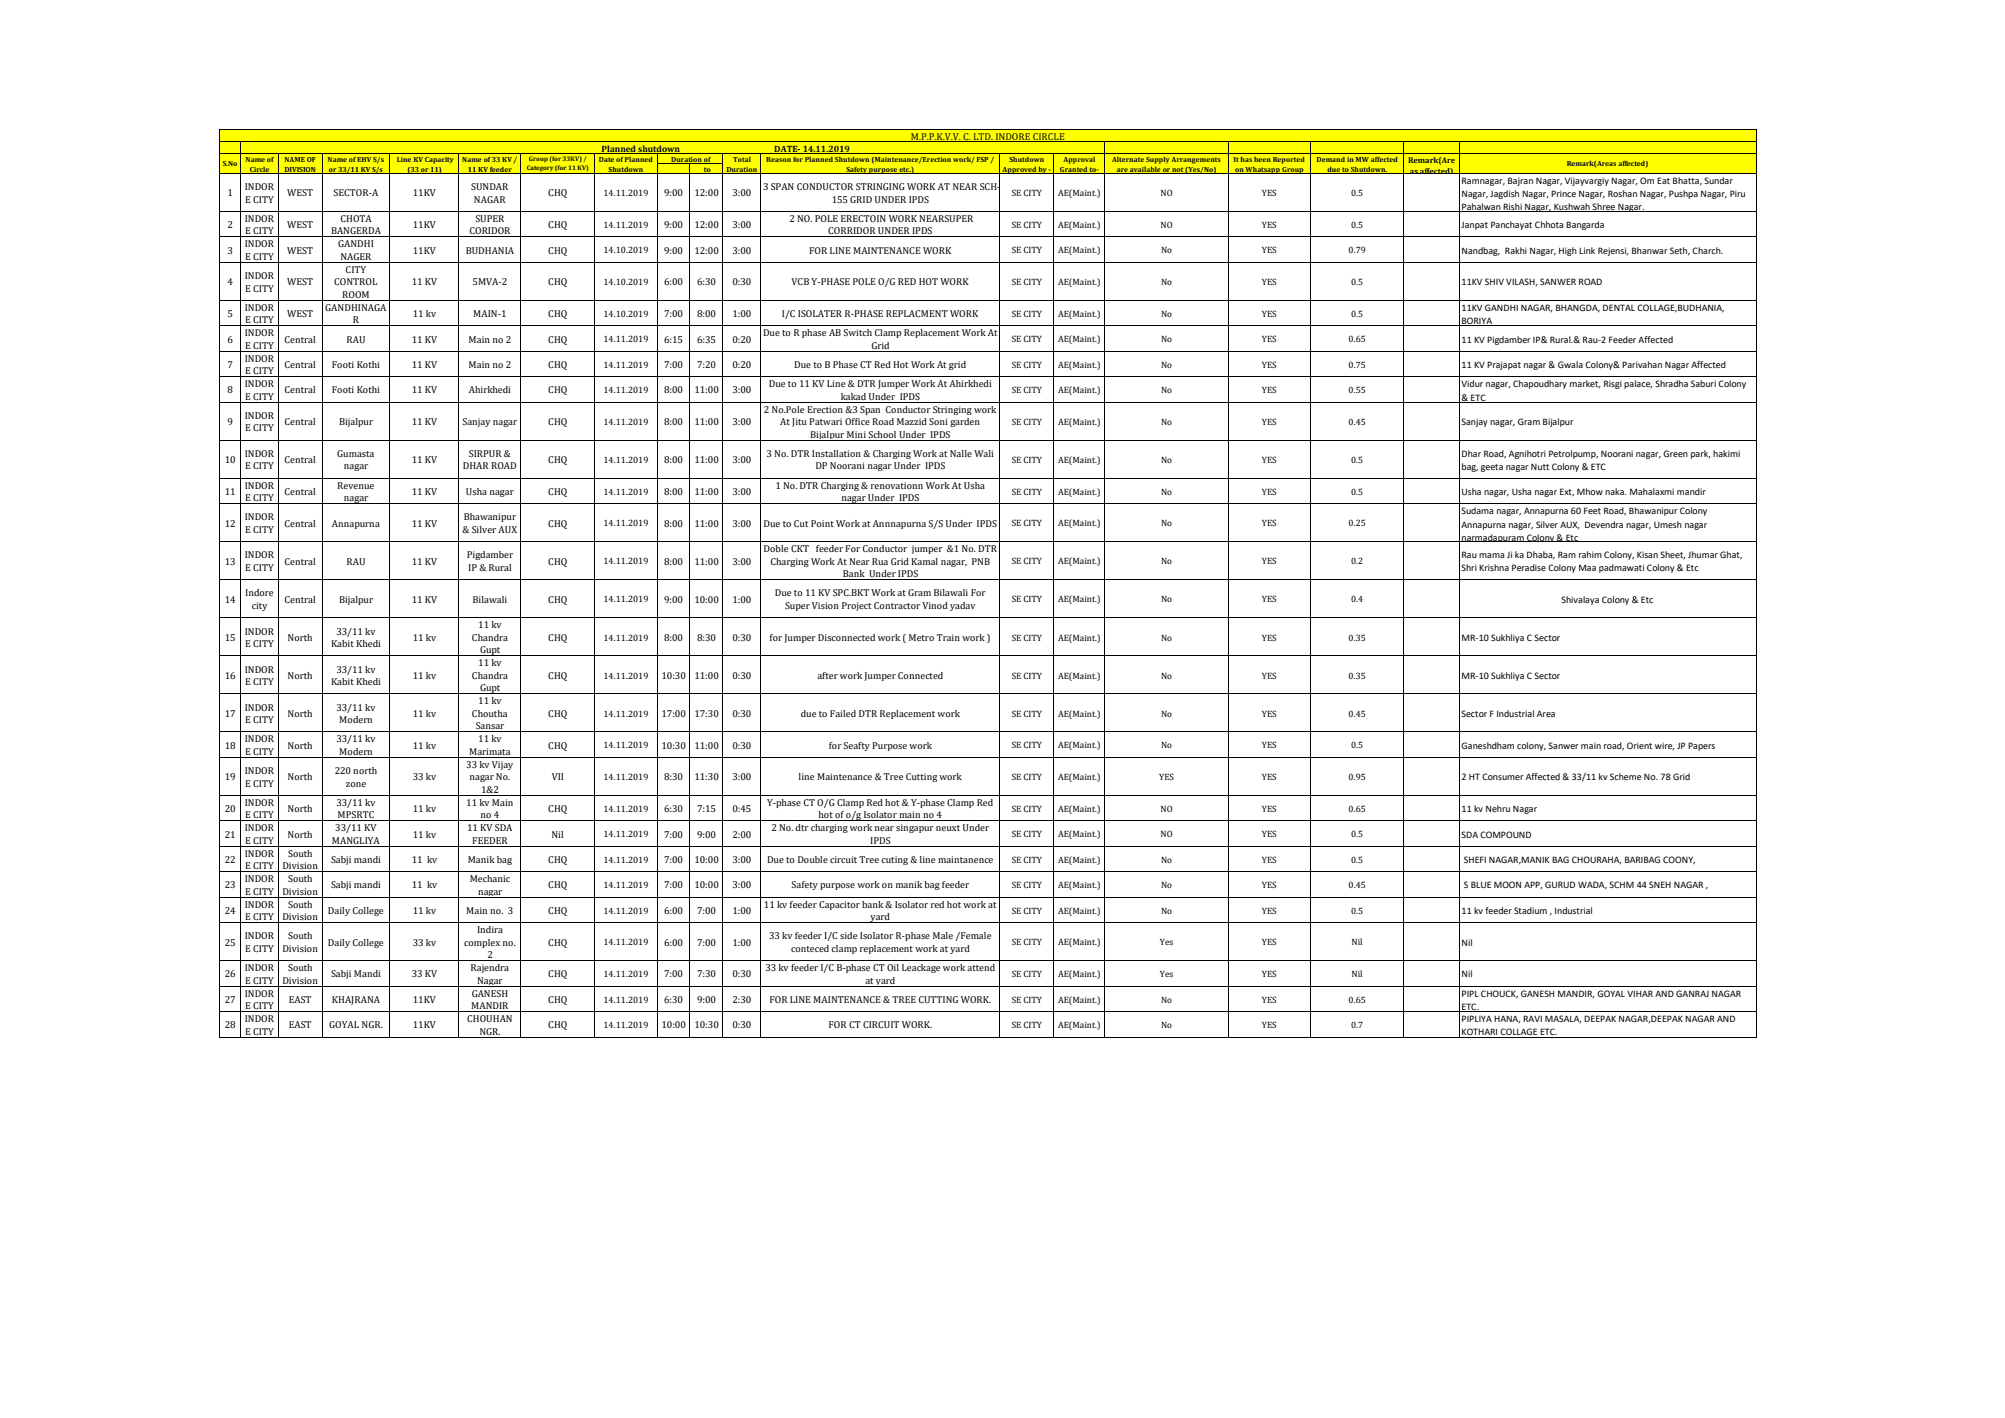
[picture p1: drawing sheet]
<svg xmlns="http://www.w3.org/2000/svg" width="297mm" height="210mm" viewBox="0 0 297 210" stroke-linecap="round" stroke-linejoin="round" font-family="sans-serif">
<defs><g id="words">
<g font-size="1.5">
<text x="134.9" y="20.7">M.P.P.K.V.V. C. LTD. INDORE CIRCLE</text>
<text x="33.7" y="29.1">1</text>
<text x="36.2" y="28.2">INDOR</text>
<text x="42.5" y="29.1">WEST</text>
<text x="49.4" y="29.1">SECTOR-A</text>
<text x="61.1" y="29.1">11KV</text>
<text x="69.8" y="28.2">SUNDAR</text>
<text x="81.2" y="29.1">CHQ</text>
<text x="98.3" y="29.1">9:00</text>
<text x="102.8" y="29.1">12:00</text>
<text x="108.5" y="29.1">3:00</text>
<text x="113" y="28.2">3 SPAN CONDUCTOR STRINGING WORK AT NEAR SCH-</text>
<text x="216.4" y="27.3">Ramnagar, Bajran Nagar, Vijayvargiy Nagar, Om Eat Bhatta, Sundar</text>
<text x="216.4" y="29.2">Nagar, Jagdish Nagar, Prince Nagar, Roshan Nagar, Pushpa Nagar, Piru</text>
<text x="33.7" y="33.8">2</text>
<text x="36.2" y="32.9">INDOR</text>
<text x="36.3" y="30">E CITY</text>
<text x="36.3" y="34.7">E CITY</text>
<text x="42.5" y="33.8">WEST</text>
<text x="49" y="34.7">BANGERDA</text>
<text x="50.4" y="32.9">CHOTA</text>
<text x="61.1" y="33.8">11KV</text>
<text x="69.5" y="34.7">CORIDOR</text>
<text x="70.2" y="30">NAGAR</text>
<text x="70.4" y="32.9">SUPER</text>
<text x="81.2" y="33.8">CHQ</text>
<text x="98.3" y="33.8">9:00</text>
<text x="102.8" y="33.8">12:00</text>
<text x="108.5" y="33.8">3:00</text>
<text x="116.9" y="32.9">2 NO. POLE ERECTOIN WORK NEARSUPER</text>
<text x="122.7" y="34.7">CORRIDOR UNDER IPDS</text>
<text x="123.2" y="30">155 GRID UNDER IPDS</text>
<text x="216.4" y="31.2">Pahalwan Rishi Nagar, Kushwah Shree Nagar.</text>
<text x="216.4" y="33.8">Janpat Panchayat Chhota Bangarda</text>
<text x="33.7" y="37.5">3</text>
<text x="36.2" y="36.6">INDOR</text>
<text x="36.2" y="41.3">INDOR</text>
<text x="36.3" y="38.5">E CITY</text>
<text x="42.5" y="37.5">WEST</text>
<text x="50.1" y="36.6">GANDHI</text>
<text x="50.4" y="38.5">NAGER</text>
<text x="51.2" y="40.4">CITY</text>
<text x="61.1" y="37.5">11KV</text>
<text x="69" y="37.5">BUDHANIA</text>
<text x="81.2" y="37.5">CHQ</text>
<text x="98.3" y="37.5">9:00</text>
<text x="102.8" y="37.5">12:00</text>
<text x="108.5" y="37.5">3:00</text>
<text x="119.8" y="37.5">FOR LINE MAINTENANCE WORK</text>
<text x="216.4" y="37.5">Nandbag, Rakhi Nagar, High Link Rejensi, Bhanwar Seth, Charch.</text>
<text x="33.7" y="42.3">4</text>
<text x="33.7" y="47">5</text>
<text x="36.2" y="46">INDOR</text>
<text x="36.3" y="43.2">E CITY</text>
<text x="36.3" y="47.9">E CITY</text>
<text x="42.5" y="42.3">WEST</text>
<text x="42.5" y="47">WEST</text>
<text x="48.2" y="46">GANDHINAGA</text>
<text x="49.5" y="42.3">CONTROL</text>
<text x="50.7" y="44.1">ROOM</text>
<text x="52.2" y="47.9">R</text>
<text x="61" y="42.3">11 KV</text>
<text x="61.1" y="47">11 kv</text>
<text x="70" y="42.3">5MVA-2</text>
<text x="70.1" y="47">MAIN-1</text>
<text x="81.2" y="42.3">CHQ</text>
<text x="81.2" y="47">CHQ</text>
<text x="98.3" y="42.3">6:00</text>
<text x="98.3" y="47">7:00</text>
<text x="103.2" y="42.3">6:30</text>
<text x="103.2" y="47">8:00</text>
<text x="108.5" y="42.3">0:30</text>
<text x="108.5" y="47">1:00</text>
<text x="115.8" y="47">I/C ISOLATER R-PHASE REPLACMENT WORK</text>
<text x="117.2" y="42.3">VCB Y-PHASE POLE O/G RED HOT WORK</text>
<text x="216.4" y="42.3">11KV SHIV VILASH, SANWER ROAD</text>
<text x="216.4" y="46.1">11KV GANDHI NAGAR, BHANGDA, DENTAL COLLAGE,BUDHANIA,</text>
<text x="33.7" y="50.7">6</text>
<text x="36.2" y="49.8">INDOR</text>
<text x="36.2" y="53.6">INDOR</text>
<text x="36.3" y="51.7">E CITY</text>
<text x="42.1" y="50.7">Central</text>
<text x="51.3" y="50.7">RAU</text>
<text x="61" y="50.7">11 KV</text>
<text x="69.4" y="50.7">Main no 2</text>
<text x="81.2" y="50.7">CHQ</text>
<text x="98.3" y="50.7">6:15</text>
<text x="103.2" y="50.7">6:35</text>
<text x="108.5" y="50.7">0:20</text>
<text x="113" y="49.8">Due to R phase AB Switch Clamp Replacement Work At</text>
<text x="129" y="51.7">Grid</text>
<text x="216.4" y="48">BORIYA</text>
<text x="216.4" y="50.7">11 KV Pigdamber IP&amp; Rural.&amp; Rau-2 Feeder Affected</text>
<text x="33.7" y="54.5">7</text>
<text x="33.7" y="58.3">8</text>
<text x="36.2" y="57.3">INDOR</text>
<text x="36.3" y="55.4">E CITY</text>
<text x="36.3" y="59.2">E CITY</text>
<text x="42.1" y="54.5">Central</text>
<text x="42.1" y="58.3">Central</text>
<text x="49.1" y="54.5">Footi Kothi</text>
<text x="49.1" y="58.3">Footi Kothi</text>
<text x="61" y="54.5">11 KV</text>
<text x="61" y="58.3">11 KV</text>
<text x="69.4" y="54.5">Main no 2</text>
<text x="69.4" y="58.3">Ahirkhedi</text>
<text x="81.2" y="54.5">CHQ</text>
<text x="81.2" y="58.3">CHQ</text>
<text x="98.3" y="54.5">7:00</text>
<text x="98.3" y="58.3">8:00</text>
<text x="102.8" y="58.3">11:00</text>
<text x="103.2" y="54.5">7:20</text>
<text x="108.5" y="54.5">0:20</text>
<text x="108.5" y="58.3">3:00</text>
<text x="113.9" y="57.3">Due to 11 KV Line &amp; DTR Jumper Work At Ahirkhedi</text>
<text x="117.6" y="54.5">Due to B Phase CT Red Hot Work At grid</text>
<text x="124.5" y="59.2">kakad Under IPDS</text>
<text x="216.4" y="54.5">11 KV Prajapat nagar &amp; Gwala Colony&amp; Parivahan Nagar Affected</text>
<text x="216.4" y="57.4">Vidur nagar, Chapoudhary market, Risgi palace, Shradha Saburi Colony</text>
<text x="216.4" y="59.3">&amp; ETC</text>
<text x="33.7" y="63">9</text>
<text x="36.2" y="62">INDOR</text>
<text x="36.3" y="63.9">E CITY</text>
<text x="42.1" y="63">Central</text>
<text x="50.2" y="63">Bijalpur</text>
<text x="61" y="63">11 KV</text>
<text x="68.5" y="63">Sanjay nagar</text>
<text x="81.2" y="63">CHQ</text>
<text x="98.3" y="63">8:00</text>
<text x="102.8" y="63">11:00</text>
<text x="108.5" y="63">3:00</text>
<text x="113.1" y="61.1">2 No.Pole Erection &amp;3 Span Conductor Stringing work</text>
<text x="115.5" y="63">At Jitu Patwari Office Road Mazzid Soni garden</text>
<text x="120" y="64.8">Bijalpur Mini School Under IPDS</text>
<text x="216.4" y="63">Sanjay nagar, Gram Bijalpur</text>
<text x="33.3" y="68.6">10</text>
<text x="36.2" y="67.7">INDOR</text>
<text x="36.3" y="69.5">E CITY</text>
<text x="42.1" y="68.6">Central</text>
<text x="50" y="67.7">Gumasta</text>
<text x="50.9" y="69.5">nagar</text>
<text x="61" y="68.6">11 KV</text>
<text x="68.5" y="69.5">DHAR ROAD</text>
<text x="69.4" y="67.7">SIRPUR &amp;</text>
<text x="81.2" y="68.6">CHQ</text>
<text x="98.3" y="68.6">8:00</text>
<text x="102.8" y="68.6">11:00</text>
<text x="108.5" y="68.6">3:00</text>
<text x="113.5" y="67.7">3 No. DTR Installation &amp; Charging Work at Nalle Wali</text>
<text x="120.8" y="69.5">DP Noorani nagar Under IPDS</text>
<text x="216.4" y="67.6">Dhar Road, Agnihotri Petrolpump, Noorani nagar, Green park, hakimi</text>
<text x="216.4" y="69.6">bag, geeta nagar Nutt Colony &amp; ETC</text>
<text x="33.3" y="73.3">11</text>
<text x="33.3" y="78">12</text>
<text x="36.2" y="72.4">INDOR</text>
<text x="36.2" y="77.1">INDOR</text>
<text x="36.3" y="74.2">E CITY</text>
<text x="42.1" y="73.3">Central</text>
<text x="42.1" y="78">Central</text>
<text x="49.1" y="78">Annapurna</text>
<text x="50" y="72.4">Revenue</text>
<text x="50.9" y="74.2">nagar</text>
<text x="61" y="73.3">11 KV</text>
<text x="61" y="78">11 KV</text>
<text x="68.7" y="77.1">Bhawanipur</text>
<text x="69" y="73.3">Usha nagar</text>
<text x="81.2" y="73.3">CHQ</text>
<text x="81.2" y="78">CHQ</text>
<text x="98.3" y="73.3">8:00</text>
<text x="98.3" y="78">8:00</text>
<text x="102.8" y="73.3">11:00</text>
<text x="102.8" y="78">11:00</text>
<text x="108.5" y="73.3">3:00</text>
<text x="108.5" y="78">3:00</text>
<text x="113.1" y="78">Due to Cut Point Work at Annnapurna S/S Under IPDS</text>
<text x="114.8" y="72.4">1 No. DTR Charging &amp; renovationn Work At Usha</text>
<text x="124.6" y="74.2">nagar Under IPDS</text>
<text x="216.4" y="73.3">Usha nagar, Usha nagar Ext, Mhow naka. Mahalaxmi mandir</text>
<text x="216.4" y="76.2">Sudama nagar, Annapurna 60 Feet Road, Bhawanipur Colony</text>
<text x="33.3" y="83.6">13</text>
<text x="36.2" y="82.7">INDOR</text>
<text x="36.3" y="78.9">E CITY</text>
<text x="42.1" y="83.6">Central</text>
<text x="51.3" y="83.6">RAU</text>
<text x="61" y="83.6">11 KV</text>
<text x="68.5" y="78.9">&amp; Silver AUX</text>
<text x="69.1" y="82.7">Pigdamber</text>
<text x="81.2" y="83.6">CHQ</text>
<text x="98.3" y="83.6">8:00</text>
<text x="102.8" y="83.6">11:00</text>
<text x="108.5" y="83.6">3:00</text>
<text x="113.1" y="81.8">Doble CKT feeder For Conductor jumper &amp;1 No. DTR</text>
<text x="114.1" y="83.6">Charging Work At Near Rua Grid Kamal nagar, PNB</text>
<text x="216.4" y="78.1">Annapurna nagar, Silver AUX, Devendra nagar, Umesh nagar</text>
<text x="216.4" y="80.1">narmadapuram Colony &amp; Etc</text>
<text x="216.4" y="82.7">Rau mama Ji ka Dhaba, Ram rahim Colony, Kisan Sheet, Jhumar Ghat,</text>
<text x="33.3" y="89.3">14</text>
<text x="36.3" y="84.6">E CITY</text>
<text x="36.3" y="88.3">Indore</text>
<text x="42.1" y="89.3">Central</text>
<text x="50.2" y="89.3">Bijalpur</text>
<text x="61" y="89.3">11 KV</text>
<text x="69.3" y="84.6">IP &amp; Rural</text>
<text x="70" y="89.3">Bilawali</text>
<text x="81.2" y="89.3">CHQ</text>
<text x="98.3" y="89.3">9:00</text>
<text x="102.8" y="89.3">10:00</text>
<text x="108.5" y="89.3">1:00</text>
<text x="114.7" y="88.3">Due to 11 KV SPC.BKT Work at Gram Bilawali For</text>
<text x="124.8" y="85.5">Bank Under IPDS</text>
<text x="216.4" y="84.6">Shri Krishna Peradise Colony Maa padmawati Colony &amp; Etc</text>
<text x="231.3" y="89.3">Shivalaya Colony &amp; Etc</text>
<text x="33.3" y="94.9">15</text>
<text x="36.2" y="94">INDOR</text>
<text x="36.3" y="95.8">E CITY</text>
<text x="37.3" y="90.2">city</text>
<text x="42.6" y="94.9">North</text>
<text x="49" y="95.8">Kabit Khedi</text>
<text x="49.8" y="94">33/11 kv</text>
<text x="61.1" y="94.9">11 kv</text>
<text x="69.9" y="94.9">Chandra</text>
<text x="70.8" y="93">11 kv</text>
<text x="81.2" y="94.9">CHQ</text>
<text x="98.3" y="94.9">8:00</text>
<text x="103.2" y="94.9">8:30</text>
<text x="108.5" y="94.9">0:30</text>
<text x="114" y="94.9">for Jumper Disconnected work ( Metro Train work )</text>
<text x="116.3" y="90.2">Super Vision Project Contractor Vinod yadav</text>
<text x="216.4" y="94.9">MR-10 Sukhliya C Sector</text>
<text x="33.3" y="100.5">16</text>
<text x="36.2" y="99.6">INDOR</text>
<text x="36.3" y="101.4">E CITY</text>
<text x="42.6" y="100.5">North</text>
<text x="49" y="101.4">Kabit Khedi</text>
<text x="49.8" y="99.6">33/11 kv</text>
<text x="61.1" y="100.5">11 kv</text>
<text x="69.9" y="100.5">Chandra</text>
<text x="70.8" y="98.7">11 kv</text>
<text x="71.1" y="96.7">Gupt</text>
<text x="81.2" y="100.5">CHQ</text>
<text x="98" y="100.5">10:30</text>
<text x="102.8" y="100.5">11:00</text>
<text x="108.5" y="100.5">0:30</text>
<text x="121" y="100.5">after work Jumper Connected</text>
<text x="216.4" y="100.5">MR-10 Sukhliya C Sector</text>
<text x="33.3" y="106.1">17</text>
<text x="36.2" y="105.2">INDOR</text>
<text x="36.3" y="107.1">E CITY</text>
<text x="42.6" y="106.1">North</text>
<text x="49.8" y="105.2">33/11 kv</text>
<text x="50.2" y="107.1">Modern</text>
<text x="61.1" y="106.1">11 kv</text>
<text x="69.9" y="106.1">Choutha</text>
<text x="70.8" y="104.3">11 kv</text>
<text x="71.1" y="102.4">Gupt</text>
<text x="81.2" y="106.1">CHQ</text>
<text x="98" y="106.1">17:00</text>
<text x="102.8" y="106.1">17:30</text>
<text x="108.5" y="106.1">0:30</text>
<text x="118.6" y="106.1">due to Failed DTR Replacement work</text>
<text x="216.4" y="106.1">Sector F Industrial Area</text>
<text x="33.3" y="110.9">18</text>
<text x="36.2" y="109.9">INDOR</text>
<text x="36.3" y="111.8">E CITY</text>
<text x="42.6" y="110.9">North</text>
<text x="49.8" y="109.9">33/11 kv</text>
<text x="50.2" y="111.8">Modern</text>
<text x="61.1" y="110.9">11 kv</text>
<text x="69.1" y="113.7">33 kv Vijay</text>
<text x="69.5" y="111.8">Marimata</text>
<text x="70.4" y="108">Sansar</text>
<text x="70.8" y="109.9">11 kv</text>
<text x="81.2" y="110.9">CHQ</text>
<text x="98" y="110.9">10:30</text>
<text x="102.8" y="110.9">11:00</text>
<text x="108.5" y="110.9">0:30</text>
<text x="122.7" y="110.9">for Seafty Purpose work</text>
<text x="216.4" y="110.9">Ganeshdham colony, Sanwer main road, Orient wire, JP Papers</text>
<text x="33.3" y="115.6">19</text>
<text x="36.2" y="114.6">INDOR</text>
<text x="36.2" y="119.3">INDOR</text>
<text x="36.3" y="116.5">E CITY</text>
<text x="42.6" y="115.6">North</text>
<text x="49.6" y="114.6">220 north</text>
<text x="49.8" y="119.3">33/11 kv</text>
<text x="51.2" y="116.5">zone</text>
<text x="61.1" y="115.6">33 kv</text>
<text x="69.1" y="119.3">11 kv Main</text>
<text x="69.5" y="115.6">nagar No.</text>
<text x="71.3" y="117.4">1&amp;2</text>
<text x="81.7" y="115.6">VII</text>
<text x="98.3" y="115.6">8:30</text>
<text x="102.8" y="115.6">11:30</text>
<text x="108.5" y="115.6">3:00</text>
<text x="113.6" y="119.3">Y-phase CT O/G Clamp Red hot &amp; Y-phase Clamp Red</text>
<text x="118.3" y="115.6">line Maintenance &amp; Tree Cutting work</text>
<text x="216.4" y="115.6">2 HT Consumer Affected &amp; 33/11 kv Scheme No. 78 Grid</text>
<text x="33.3" y="120.3">20</text>
<text x="33.3" y="124">21</text>
<text x="36.2" y="123.1">INDOR</text>
<text x="36.3" y="121.2">E CITY</text>
<text x="36.3" y="125">E CITY</text>
<text x="42.6" y="120.3">North</text>
<text x="42.6" y="124">North</text>
<text x="49.1" y="125">MANGLIYA</text>
<text x="49.7" y="123.1">33/11 KV</text>
<text x="50" y="121.2">MPSRTC</text>
<text x="61.1" y="120.3">11 kv</text>
<text x="61.1" y="124">11 kv</text>
<text x="69.2" y="123.1">11 KV SDA</text>
<text x="69.9" y="125">FEEDER</text>
<text x="71.2" y="121.2">no 4</text>
<text x="81.2" y="120.3">CHQ</text>
<text x="81.7" y="124">Nil</text>
<text x="98.3" y="120.3">6:30</text>
<text x="98.3" y="124">7:00</text>
<text x="103.2" y="120.3">7:15</text>
<text x="103.2" y="124">9:00</text>
<text x="108.5" y="120.3">0:45</text>
<text x="108.5" y="124">2:00</text>
<text x="114.2" y="123.1">2 No. dtr charging work near singapur neuxt Under</text>
<text x="121.2" y="121.2">hot of o/g Isolator main no 4</text>
<text x="128.9" y="125">IPDS</text>
<text x="216.4" y="120.3">11 kv Nehru Nagar</text>
<text x="216.4" y="124">SDA COMPOUND</text>
<text x="33.3" y="127.8">22</text>
<text x="33.3" y="131.6">23</text>
<text x="36.2" y="126.9">INDOR</text>
<text x="36.2" y="130.6">INDOR</text>
<text x="36.3" y="128.7">E CITY</text>
<text x="41.8" y="128.7">Division</text>
<text x="42.7" y="126.9">South</text>
<text x="42.7" y="130.6">South</text>
<text x="49" y="127.8">Sabji mandi</text>
<text x="49" y="131.6">Sabji mandi</text>
<text x="61" y="127.8">11 kv</text>
<text x="61" y="131.6">11 kv</text>
<text x="69.3" y="127.8">Manik bag</text>
<text x="69.6" y="130.6">Mechanic</text>
<text x="81.2" y="127.8">CHQ</text>
<text x="81.2" y="131.6">CHQ</text>
<text x="98.3" y="127.8">7:00</text>
<text x="98.3" y="131.6">7:00</text>
<text x="102.8" y="127.8">10:00</text>
<text x="102.8" y="131.6">10:00</text>
<text x="108.5" y="127.8">3:00</text>
<text x="108.5" y="131.6">3:00</text>
<text x="113.6" y="127.8">Due to Double circuit Tree cuting &amp; line maintanence</text>
<text x="117.2" y="131.6">Safety purpose work on manik bag feeder</text>
<text x="216.8" y="127.8">SHEFI NAGAR,MANIK BAG CHOURAHA, BARIBAG COONY,</text>
<text x="216.8" y="131.6">S BLUE MOON APP, GURUD WADA, SCHM 44 SNEH NAGAR ,</text>
<text x="33.3" y="135.3">24</text>
<text x="36.2" y="134.4">INDOR</text>
<text x="36.3" y="132.5">E CITY</text>
<text x="36.3" y="136.3">E CITY</text>
<text x="41.8" y="132.5">Division</text>
<text x="41.8" y="136.3">Division</text>
<text x="42.7" y="134.4">South</text>
<text x="48.6" y="135.3">Daily College</text>
<text x="61.1" y="135.3">11 kv</text>
<text x="69.1" y="135.3">Main no. 3</text>
<text x="70.8" y="132.5">nagar</text>
<text x="81.2" y="135.3">CHQ</text>
<text x="98.3" y="135.3">6:00</text>
<text x="103.2" y="135.3">7:00</text>
<text x="108.5" y="135.3">1:00</text>
<text x="113.1" y="134.4">11 kv feeder Capacitor bank &amp; Isolator red hot work at</text>
<text x="128.9" y="136.3">yard</text>
<text x="216.4" y="135.3">11 kv feeder Stadium , Industrial</text>
<text x="33.3" y="140">25</text>
<text x="36.2" y="139.1">INDOR</text>
<text x="36.2" y="143.8">INDOR</text>
<text x="36.3" y="141">E CITY</text>
<text x="41.8" y="141">Division</text>
<text x="42.7" y="139.1">South</text>
<text x="42.7" y="143.8">South</text>
<text x="48.6" y="140">Daily College</text>
<text x="61.1" y="140">33 kv</text>
<text x="68.8" y="140">complex no.</text>
<text x="69.7" y="143.8">Rajendra</text>
<text x="70.7" y="138.2">Indira</text>
<text x="72.2" y="141.9">2</text>
<text x="81.2" y="140">CHQ</text>
<text x="98.3" y="140">6:00</text>
<text x="103.2" y="140">7:00</text>
<text x="108.5" y="140">1:00</text>
<text x="113.3" y="143.8">33 kv feeder I/C B-phase CT Oil Leackage work attend</text>
<text x="113.9" y="139.1">33 kv feeder I/C side Isolator R-phase Male /Female</text>
<text x="117.2" y="141">conteced clamp replacement work at yard</text>
<text x="216.4" y="140">Nil</text>
<text x="33.3" y="144.7">26</text>
<text x="33.3" y="148.5">27</text>
<text x="36.2" y="147.6">INDOR</text>
<text x="36.3" y="145.7">E CITY</text>
<text x="36.3" y="149.4">E CITY</text>
<text x="41.8" y="145.7">Division</text>
<text x="42.8" y="148.5">EAST</text>
<text x="49" y="144.7">Sabji Mandi</text>
<text x="49.1" y="148.5">KHAJRANA</text>
<text x="61" y="144.7">33 KV</text>
<text x="61.1" y="148.5">11KV</text>
<text x="69.8" y="149.4">MANDIR</text>
<text x="69.9" y="147.6">GANESH</text>
<text x="70.7" y="145.7">Nagar</text>
<text x="81.2" y="144.7">CHQ</text>
<text x="81.2" y="148.5">CHQ</text>
<text x="98.3" y="144.7">7:00</text>
<text x="98.3" y="148.5">6:30</text>
<text x="103.2" y="144.7">7:30</text>
<text x="103.2" y="148.5">9:00</text>
<text x="108.5" y="144.7">0:30</text>
<text x="108.5" y="148.5">2:30</text>
<text x="113.9" y="148.5">FOR LINE MAINTENANCE &amp; TREE CUTTING WORK.</text>
<text x="128.2" y="145.7">at yard</text>
<text x="216.4" y="144.7">Nil</text>
<text x="216.4" y="147.6">PIPL CHOUCK, GANESH MANDIR, GOYAL VIHAR AND GANRAJ NAGAR</text>
<text x="216.4" y="149.6">ETC.</text>
<text x="33.3" y="152.3">28</text>
<text x="36.2" y="151.3">INDOR</text>
<text x="36.3" y="153.2">E CITY</text>
<text x="42.8" y="152.3">EAST</text>
<text x="48.8" y="152.3">GOYAL NGR.</text>
<text x="61.1" y="152.3">11KV</text>
<text x="69.2" y="151.3">CHOUHAN</text>
<text x="71" y="153.2">NGR.</text>
<text x="81.2" y="152.3">CHQ</text>
<text x="98" y="152.3">10:00</text>
<text x="102.8" y="152.3">10:30</text>
<text x="108.5" y="152.3">0:30</text>
<text x="122.7" y="152.3">FOR CT CIRCUIT WORK.</text>
<text x="216.4" y="151.4">PIPLIYA HANA, RAVI MASALA, DEEPAK NAGAR,DEEPAK NAGAR AND</text>
<text x="216.4" y="153.3">KOTHARI COLLAGE ETC.</text>
</g>
<g font-size="1.4">
<text x="89.1" y="22.4">Planned shutdown</text>
<text x="114.6" y="22.4">DATE- 14.11.2019</text>
<text x="89.4" y="29">14.11.2019</text>
<text x="149.8" y="29">SE CITY</text>
<text x="156.7" y="29">AE(Maint.)</text>
<text x="171.9" y="29">NO</text>
<text x="186.9" y="29">YES</text>
<text x="200.1" y="29">0.5</text>
<text x="89.4" y="33.7">14.11.2019</text>
<text x="149.8" y="33.7">SE CITY</text>
<text x="156.7" y="33.7">AE(Maint.)</text>
<text x="171.9" y="33.7">NO</text>
<text x="186.9" y="33.7">YES</text>
<text x="200.1" y="33.7">0.5</text>
<text x="89.4" y="37.5">14.10.2019</text>
<text x="149.8" y="37.5">SE CITY</text>
<text x="156.7" y="37.5">AE(Maint.)</text>
<text x="171.9" y="37.5">No</text>
<text x="186.9" y="37.5">YES</text>
<text x="199.7" y="37.5">0.79</text>
<text x="89.4" y="42.2">14.10.2019</text>
<text x="89.4" y="46.9">14.10.2019</text>
<text x="149.8" y="42.2">SE CITY</text>
<text x="149.8" y="46.9">SE CITY</text>
<text x="156.7" y="42.2">AE(Maint.)</text>
<text x="156.7" y="46.9">AE(Maint.)</text>
<text x="171.9" y="42.2">No</text>
<text x="171.9" y="46.9">No</text>
<text x="186.9" y="42.2">YES</text>
<text x="186.9" y="46.9">YES</text>
<text x="200.1" y="42.2">0.5</text>
<text x="200.1" y="46.9">0.5</text>
<text x="89.4" y="50.7">14.11.2019</text>
<text x="149.8" y="50.7">SE CITY</text>
<text x="156.7" y="50.7">AE(Maint.)</text>
<text x="171.9" y="50.7">No</text>
<text x="186.9" y="50.7">YES</text>
<text x="199.7" y="50.7">0.65</text>
<text x="89.4" y="54.4">14.11.2019</text>
<text x="89.4" y="58.2">14.11.2019</text>
<text x="149.8" y="54.4">SE CITY</text>
<text x="149.8" y="58.2">SE CITY</text>
<text x="156.7" y="54.4">AE(Maint.)</text>
<text x="156.7" y="58.2">AE(Maint.)</text>
<text x="171.9" y="54.4">No</text>
<text x="171.9" y="58.2">No</text>
<text x="186.9" y="54.4">YES</text>
<text x="186.9" y="58.2">YES</text>
<text x="199.7" y="54.4">0.75</text>
<text x="199.7" y="58.2">0.55</text>
<text x="89.4" y="62.9">14.11.2019</text>
<text x="149.8" y="62.9">SE CITY</text>
<text x="156.7" y="62.9">AE(Maint.)</text>
<text x="171.9" y="62.9">No</text>
<text x="186.9" y="62.9">YES</text>
<text x="199.7" y="62.9">0.45</text>
<text x="89.4" y="68.5">14.11.2019</text>
<text x="149.8" y="68.5">SE CITY</text>
<text x="156.7" y="68.5">AE(Maint.)</text>
<text x="171.9" y="68.5">No</text>
<text x="186.9" y="68.5">YES</text>
<text x="200.1" y="68.5">0.5</text>
<text x="89.4" y="73.2">14.11.2019</text>
<text x="89.4" y="78">14.11.2019</text>
<text x="149.8" y="73.2">SE CITY</text>
<text x="149.8" y="78">SE CITY</text>
<text x="156.7" y="73.2">AE(Maint.)</text>
<text x="156.7" y="78">AE(Maint.)</text>
<text x="171.9" y="73.2">No</text>
<text x="171.9" y="78">No</text>
<text x="186.9" y="73.2">YES</text>
<text x="186.9" y="78">YES</text>
<text x="199.7" y="78">0.25</text>
<text x="200.1" y="73.2">0.5</text>
<text x="89.4" y="83.6">14.11.2019</text>
<text x="149.8" y="83.6">SE CITY</text>
<text x="156.7" y="83.6">AE(Maint.)</text>
<text x="171.9" y="83.6">No</text>
<text x="186.9" y="83.6">YES</text>
<text x="200.1" y="83.6">0.2</text>
<text x="89.4" y="89.2">14.11.2019</text>
<text x="149.8" y="89.2">SE CITY</text>
<text x="156.7" y="89.2">AE(Maint.)</text>
<text x="171.9" y="89.2">No</text>
<text x="186.9" y="89.2">YES</text>
<text x="200.1" y="89.2">0.4</text>
<text x="89.4" y="94.8">14.11.2019</text>
<text x="149.8" y="94.8">SE CITY</text>
<text x="156.7" y="94.8">AE(Maint.)</text>
<text x="171.9" y="94.8">No</text>
<text x="186.9" y="94.8">YES</text>
<text x="199.7" y="94.8">0.35</text>
<text x="89.4" y="100.5">14.11.2019</text>
<text x="149.8" y="100.5">SE CITY</text>
<text x="156.7" y="100.5">AE(Maint.)</text>
<text x="171.9" y="100.5">No</text>
<text x="186.9" y="100.5">YES</text>
<text x="199.7" y="100.5">0.35</text>
<text x="89.4" y="106.1">14.11.2019</text>
<text x="149.8" y="106.1">SE CITY</text>
<text x="156.7" y="106.1">AE(Maint.)</text>
<text x="171.9" y="106.1">No</text>
<text x="186.9" y="106.1">YES</text>
<text x="199.7" y="106.1">0.45</text>
<text x="89.4" y="110.8">14.11.2019</text>
<text x="149.8" y="110.8">SE CITY</text>
<text x="156.7" y="110.8">AE(Maint.)</text>
<text x="171.9" y="110.8">No</text>
<text x="186.9" y="110.8">YES</text>
<text x="200.1" y="110.8">0.5</text>
<text x="89.4" y="115.5">14.11.2019</text>
<text x="149.8" y="115.5">SE CITY</text>
<text x="156.7" y="115.5">AE(Maint.)</text>
<text x="171.7" y="115.5">YES</text>
<text x="186.9" y="115.5">YES</text>
<text x="199.7" y="115.5">0.95</text>
<text x="89.4" y="120.2">14.11.2019</text>
<text x="89.4" y="124">14.11.2019</text>
<text x="149.8" y="120.2">SE CITY</text>
<text x="149.8" y="124">SE CITY</text>
<text x="156.7" y="120.2">AE(Maint.)</text>
<text x="156.7" y="124">AE(Maint.)</text>
<text x="171.9" y="120.2">NO</text>
<text x="171.9" y="124">NO</text>
<text x="186.9" y="120.2">YES</text>
<text x="186.9" y="124">YES</text>
<text x="199.7" y="120.2">0.65</text>
<text x="200.1" y="124">0.5</text>
<text x="89.4" y="127.7">14.11.2019</text>
<text x="89.4" y="131.5">14.11.2019</text>
<text x="149.8" y="127.7">SE CITY</text>
<text x="149.8" y="131.5">SE CITY</text>
<text x="156.7" y="127.7">AE(Maint.)</text>
<text x="156.7" y="131.5">AE(Maint.)</text>
<text x="171.9" y="127.7">No</text>
<text x="171.9" y="131.5">No</text>
<text x="186.9" y="127.7">YES</text>
<text x="186.9" y="131.5">YES</text>
<text x="199.7" y="131.5">0.45</text>
<text x="200.1" y="127.7">0.5</text>
<text x="89.4" y="135.3">14.11.2019</text>
<text x="149.8" y="135.3">SE CITY</text>
<text x="156.7" y="135.3">AE(Maint.)</text>
<text x="171.9" y="135.3">No</text>
<text x="186.9" y="135.3">YES</text>
<text x="200.1" y="135.3">0.5</text>
<text x="89.4" y="140">14.11.2019</text>
<text x="149.8" y="140">SE CITY</text>
<text x="156.7" y="140">AE(Maint.)</text>
<text x="171.8" y="140">Yes</text>
<text x="186.9" y="140">YES</text>
<text x="200.1" y="140">Nil</text>
<text x="89.4" y="144.7">14.11.2019</text>
<text x="89.4" y="148.5">14.11.2019</text>
<text x="149.8" y="144.7">SE CITY</text>
<text x="149.8" y="148.5">SE CITY</text>
<text x="156.7" y="144.7">AE(Maint.)</text>
<text x="156.7" y="148.5">AE(Maint.)</text>
<text x="171.8" y="144.7">Yes</text>
<text x="171.9" y="148.5">No</text>
<text x="186.9" y="144.7">YES</text>
<text x="186.9" y="148.5">YES</text>
<text x="199.7" y="148.5">0.65</text>
<text x="200.1" y="144.7">Nil</text>
<text x="89.4" y="152.2">14.11.2019</text>
<text x="149.8" y="152.2">SE CITY</text>
<text x="156.7" y="152.2">AE(Maint.)</text>
<text x="171.9" y="152.2">No</text>
<text x="186.9" y="152.2">YES</text>
<text x="200.1" y="152.2">0.7</text>
</g>
<g font-size="1.2">
<text x="208.5" y="24.1">Remark(Are</text>
<text x="208.8" y="25.7">as affected)</text>
</g>
<g font-size="1.1">
<text x="33" y="24.6">S.No</text>
<text x="36.4" y="24">Name of</text>
<text x="37" y="25.4">Circle</text>
<text x="42.1" y="24">NAME OF</text>
<text x="42.1" y="25.4">DIVISION</text>
<text x="48.5" y="24">Name of EHV S/s</text>
<text x="48.7" y="25.4">or 33/11 KV S/s</text>
<text x="58.8" y="24">Line KV Capacity</text>
<text x="60.3" y="25.4">(33 or 11)</text>
<text x="68.5" y="24">Name of 33 KV /</text>
<text x="69.3" y="25.4">11 KV feeder</text>
<text x="88.7" y="24">Date of Planned</text>
<text x="90.1" y="25.4">Shutdown</text>
<text x="99.4" y="24">Duration of</text>
<text x="104.2" y="25.4">to</text>
<text x="107.6" y="25.4">Duration</text>
<text x="108.6" y="24">Total</text>
<text x="113.5" y="24">Reason for Planned Shutdown (Maintenance/Erection work/ FSP /</text>
<text x="125.4" y="25.4">Safety purpose etc.)</text>
<text x="148.5" y="25.4">Approved by -</text>
<text x="149.5" y="24">Shutdown</text>
<text x="157" y="25.4">Granted to-</text>
<text x="157.5" y="24">Approval</text>
<text x="164.7" y="24">Alternate Supply Arrangements</text>
<text x="165.4" y="25.4">are available or not (Yes/No)</text>
<text x="182.7" y="24">It has been Reported</text>
<text x="182.9" y="25.4">on Whatsapp Group</text>
<text x="195" y="24">Demand in MW affected</text>
<text x="196.6" y="25.4">due to Shutdown.</text>
<text x="232" y="24.6">Remark(Areas affected)</text>
</g>
<g font-size="1">
<text x="78.3" y="23.9">Group (for 33KV) /</text>
<text x="78" y="25.1">Category (for 11 KV)</text>
</g>
</g></defs>
<path d="M32.6 19.3h227.5v6.4h-227.5z" fill-rule="evenodd" fill="#ff0"/>
<g fill="#fff">
<path d="M32.6 25.7h55.5v127.9h-55.5z" fill-rule="evenodd"/>
<path d="M97.3 25.7h58.8v127.9h-58.8z" fill-rule="evenodd"/>
</g>
<g fill="none" stroke="#000" stroke-width=".15">
<path d="M32.5 19.1v134.5M32.6 19.2h227.5M260.1 19.2v134.4M32.6 21h227.5M32.6 22.8h227.5M32.6 25.7h227.5M32.6 31.3h227.5M32.6 35.1h227.5M32.6 38.8h227.5M35.6 21.1v132.5M41.2 22.9v130.7M47.7 22.9v130.7"/>
<path d="M57.7 22.9v130.7M68 22.9v130.7M77.1 22.9v130.7M88.1 22.9v130.7M97.3 22.9v130.7M97.4 24.2h9.7M102.2 24.3v129.3M107.1 22.9v130.7M112.6 22.9v130.7M148.1 22.9v130.7M156 22.9v130.7M163.6 21.1v132.5"/>
<path d="M181.9 21.1v132.5M194.1 21.1v132.5M207.9 21.1v132.5M216.1 21.1v132.5M32.6 44.5h227.5M32.6 48.2h227.5M32.6 52h227.5M32.6 55.8h227.5M32.6 59.5h227.5M32.6 65.2h227.5M32.6 70.8h227.5M32.6 74.6h227.5"/>
<path d="M32.6 80.2h227.5M32.6 85.8h227.5M32.6 91.5h227.5M32.6 97.1h227.5M32.6 102.7h227.5M32.6 108.4h227.5M32.6 112.1h227.5M32.6 117.8h227.5M32.6 121.5h227.5M32.6 125.3h227.5M32.6 129.1h227.5M32.6 132.8h227.5"/>
<path d="M32.6 136.6h227.5M32.6 142.2h227.5M32.6 146h227.5M32.6 149.8h227.5M32.6 153.6h227.5"/>
</g>
<use href="#words"/>
</svg>
